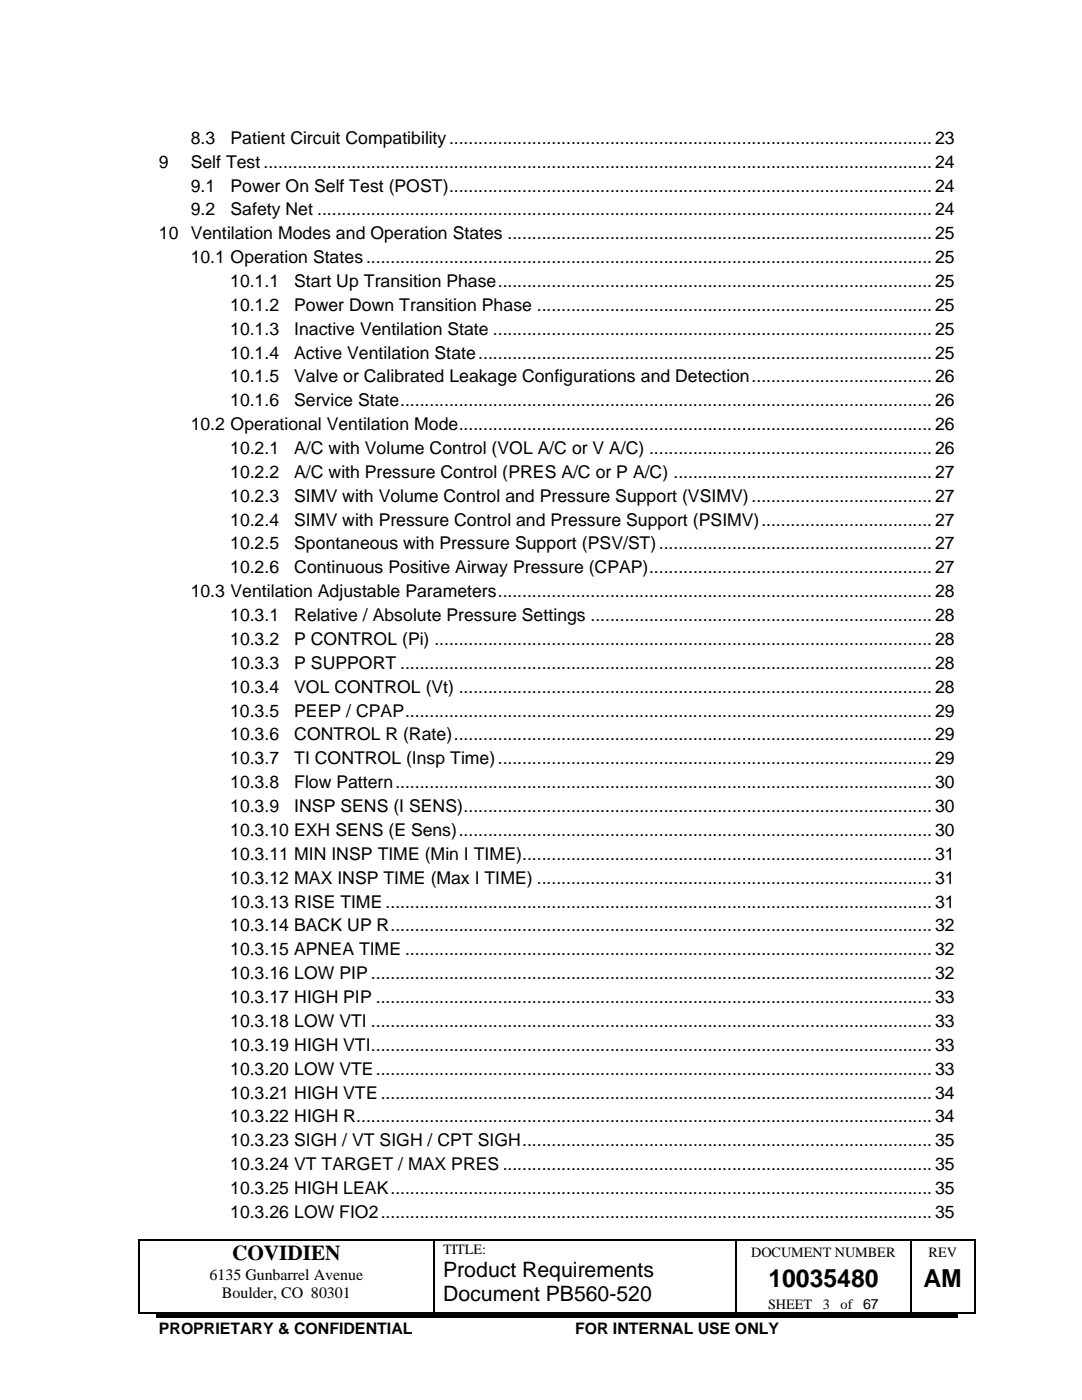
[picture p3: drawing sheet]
<svg xmlns="http://www.w3.org/2000/svg" width="216mm" height="279mm" viewBox="0 0 216 279" stroke-linecap="round" stroke-linejoin="round" font-family="sans-serif">
<defs><g id="words">
<g font-size="5">
<text x="153.3" y="256.8">10035480</text>
<text x="184.3" y="256.8">AM</text>
</g>
<g font-size="4.2">
<text x="46.3" y="251.5">COVIDIEN</text>
<text x="88.4" y="254.8">Product Requirements</text>
<text x="88.4" y="259.7">Document PB560-520</text>
</g>
<g font-size="3.5">
<text x="38.1" y="28.7">8.3</text>
<text x="46" y="28.7">Patient Circuit Compatibility...................................................................................................23</text>
<text x="31.7" y="33.5">9</text>
<text x="38.1" y="33.5">Self Test .........................................................................................................................................24</text>
<text x="38.1" y="38.2">9.1</text>
<text x="46" y="38.2">Power On Self Test (POST)...................................................................................................24</text>
<text x="31.7" y="47.8">10 Ventilation Modes and Operation States ....................................................................................... 25</text>
<text x="38.1" y="43">9.2</text>
<text x="46" y="43">Safety Net .............................................................................................................................. 24</text>
<text x="38.1" y="52.5">10.1 Operation States....................................................................................................................25</text>
<text x="45.9" y="57.3">10.1.1</text>
<text x="58.7" y="57.3">Start Up Transition Phase......................................................................................... 25</text>
<text x="45.9" y="62">10.1.2</text>
<text x="58.7" y="62">Power Down Transition Phase .................................................................................25</text>
<text x="45.9" y="66.8">10.1.3</text>
<text x="45.9" y="71.6">10.1.4</text>
<text x="58.7" y="66.8">Inactive Ventilation State .......................................................................................... 25</text>
<text x="58.7" y="71.6">Active Ventilation State............................................................................................. 25</text>
<text x="45.9" y="76.3">10.1.5</text>
<text x="58.7" y="76.3">Valve or Calibrated Leakage Configurations and Detection.....................................26</text>
<text x="45.9" y="81.1">10.1.6</text>
<text x="58.7" y="81.1">Service State.............................................................................................................26</text>
<text x="38.1" y="85.9">10.2 Operational Ventilation Mode.................................................................................................26</text>
<text x="45.9" y="90.6">10.2.1</text>
<text x="45.9" y="95.4">10.2.2</text>
<text x="58.7" y="90.6">A/C with Volume Control (VOL A/C or V A/C) .......................................................... 26</text>
<text x="58.7" y="95.4">A/C with Pressure Control (PRES A/C or P A/C) .....................................................27</text>
<text x="45.9" y="100.1">10.2.3</text>
<text x="58.7" y="100.1">SIMV with Volume Control and Pressure Support (VSIMV).....................................27</text>
<text x="45.9" y="104.9">10.2.4</text>
<text x="58.7" y="104.9">SIMV with Pressure Control and Pressure Support (PSIMV)...................................27</text>
<text x="45.9" y="109.7">10.2.5</text>
<text x="58.7" y="109.7">Spontaneous with Pressure Support (PSV/ST)........................................................ 27</text>
<text x="38.1" y="119.2">10.3 Ventilation Adjustable Parameters......................................................................................... 28</text>
<text x="45.9" y="114.4">10.2.6</text>
<text x="58.7" y="114.4">Continuous Positive Airway Pressure (CPAP).......................................................... 27</text>
<text x="45.9" y="124">10.3.1</text>
<text x="58.7" y="124">Relative / Absolute Pressure Settings ......................................................................28</text>
<text x="45.9" y="128.7">10.3.2</text>
<text x="58.7" y="128.7">P CONTROL (Pi) ......................................................................................................28</text>
<text x="45.9" y="133.5">10.3.3</text>
<text x="58.7" y="133.5">P SUPPORT .............................................................................................................28</text>
<text x="45.9" y="138.2">10.3.4</text>
<text x="45.9" y="143">10.3.5</text>
<text x="58.7" y="138.2">VOL CONTROL (Vt) .................................................................................................28</text>
<text x="58.7" y="143">PEEP / CPAP............................................................................................................29</text>
<text x="45.9" y="147.8">10.3.6</text>
<text x="58.7" y="147.8">CONTROL R (Rate)..................................................................................................29</text>
<text x="45.9" y="152.5">10.3.7</text>
<text x="58.7" y="152.5">TI CONTROL (Insp Time)......................................................................................... 29</text>
<text x="45.9" y="157.3">10.3.8</text>
<text x="58.7" y="157.3">Flow Pattern..............................................................................................................30</text>
<text x="45.9" y="162.1">10.3.9</text>
<text x="45.9" y="166.8">10.3.10 EXH SENS (E Sens).................................................................................................30</text>
<text x="58.7" y="162.1">INSP SENS (I SENS)................................................................................................ 30</text>
<text x="45.9" y="171.6">10.3.11 MIN INSP TIME (Min I TIME)....................................................................................31</text>
<text x="45.9" y="176.3">10.3.12 MAX INSP TIME (Max I TIME) .................................................................................31</text>
<text x="45.9" y="181.1">10.3.13 RISE TIME................................................................................................................31</text>
<text x="45.9" y="185.9">10.3.14 BACK UP R...............................................................................................................32</text>
<text x="45.9" y="190.7">10.3.15 APNEA TIME ............................................................................................................32</text>
<text x="45.9" y="195.4">10.3.16 LOW PIP ...................................................................................................................32</text>
<text x="45.9" y="200.2">10.3.17 HIGH PIP ..................................................................................................................33</text>
<text x="45.9" y="204.9">10.3.18 LOW VTI ...................................................................................................................33</text>
<text x="45.9" y="209.7">10.3.19 HIGH VTI...................................................................................................................33</text>
<text x="45.9" y="214.5">10.3.20 LOW VTE..................................................................................................................33</text>
<text x="45.9" y="219.2">10.3.21 HIGH VTE.................................................................................................................34</text>
<text x="45.9" y="224">10.3.22 HIGH R......................................................................................................................34</text>
<text x="45.9" y="228.8">10.3.23 SIGH / VT SIGH / CPT SIGH....................................................................................35</text>
<text x="45.9" y="233.5">10.3.24 VT TARGET / MAX PRES ........................................................................................ 35</text>
<text x="45.9" y="238.3">10.3.25 HIGH LEAK...............................................................................................................35</text>
<text x="45.9" y="243">10.3.26 LOW FIO2.................................................................................................................35</text>
</g>
<g font-size="3.2">
<text x="41.8" y="255.4">6135 Gunbarrel Avenue</text>
<text x="44.2" y="259">Boulder, CO 80301</text>
<text x="31.7" y="266.2">PROPRIETARY &amp; CONFIDENTIAL</text>
<text x="114.7" y="266.2">FOR INTERNAL USE ONLY</text>
</g>
<g font-size="2.8">
<text x="88.4" y="250.2">TITLE:</text>
<text x="149.9" y="250.9">DOCUMENT NUMBER</text>
<text x="185.3" y="250.9">REV</text>
<text x="153.3" y="261.3">SHEET</text>
<text x="164.2" y="261.3">3</text>
<text x="167.7" y="261.3">of 67</text>
</g>
</g></defs>
<g fill="#000">
<path d="M27.7 247.3h.2v.3h-.2z" fill-rule="evenodd"/>
<path d="M27.7 247.3h.2v.3h-.2z" fill-rule="evenodd"/>
<path d="M86.4 247.3h.3v.3h-.3z" fill-rule="evenodd"/>
<path d="M146.8 247.3h.2v.3h-.2z" fill-rule="evenodd"/>
<path d="M181.7 247.3h.2v.3h-.2z" fill-rule="evenodd"/>
<path d="M194.4 247.3h.2v.3h-.2z" fill-rule="evenodd"/>
<path d="M194.4 247.3h.2v.3h-.2z" fill-rule="evenodd"/>
<path d="M27.7 261.9h.2v.2h-.2z" fill-rule="evenodd"/>
<path d="M27.7 261.9h.2v.2h-.2z" fill-rule="evenodd"/>
<path d="M31.2 262.2h159.8v.7h-159.8z" fill-rule="evenodd"/>
<path d="M86.4 261.9h.3v.2h-.3z" fill-rule="evenodd"/>
<path d="M146.8 261.9h.2v.2h-.2z" fill-rule="evenodd"/>
<path d="M181.7 261.9h.2v.2h-.2z" fill-rule="evenodd"/>
<path d="M194.4 261.9h.2v.2h-.2z" fill-rule="evenodd"/>
<path d="M194.4 261.9h.2v.2h-.2z" fill-rule="evenodd"/>
</g>
<g fill="none" stroke="#000" stroke-width=".25">
<path d="M27.8 247.6v14.3M27.9 247.4h58.5M86.5 247.6v14.3M86.7 247.4h60.1M146.9 247.6v14.3M147 247.4h34.7M181.8 247.6v14.3M181.9 247.4h12.5M194.5 247.6v14.3M27.9 262h58.5M86.7 262h60.1M147 262h34.7"/>
<path d="M181.9 262h12.5"/>
</g>
<use href="#words"/>
</svg>
